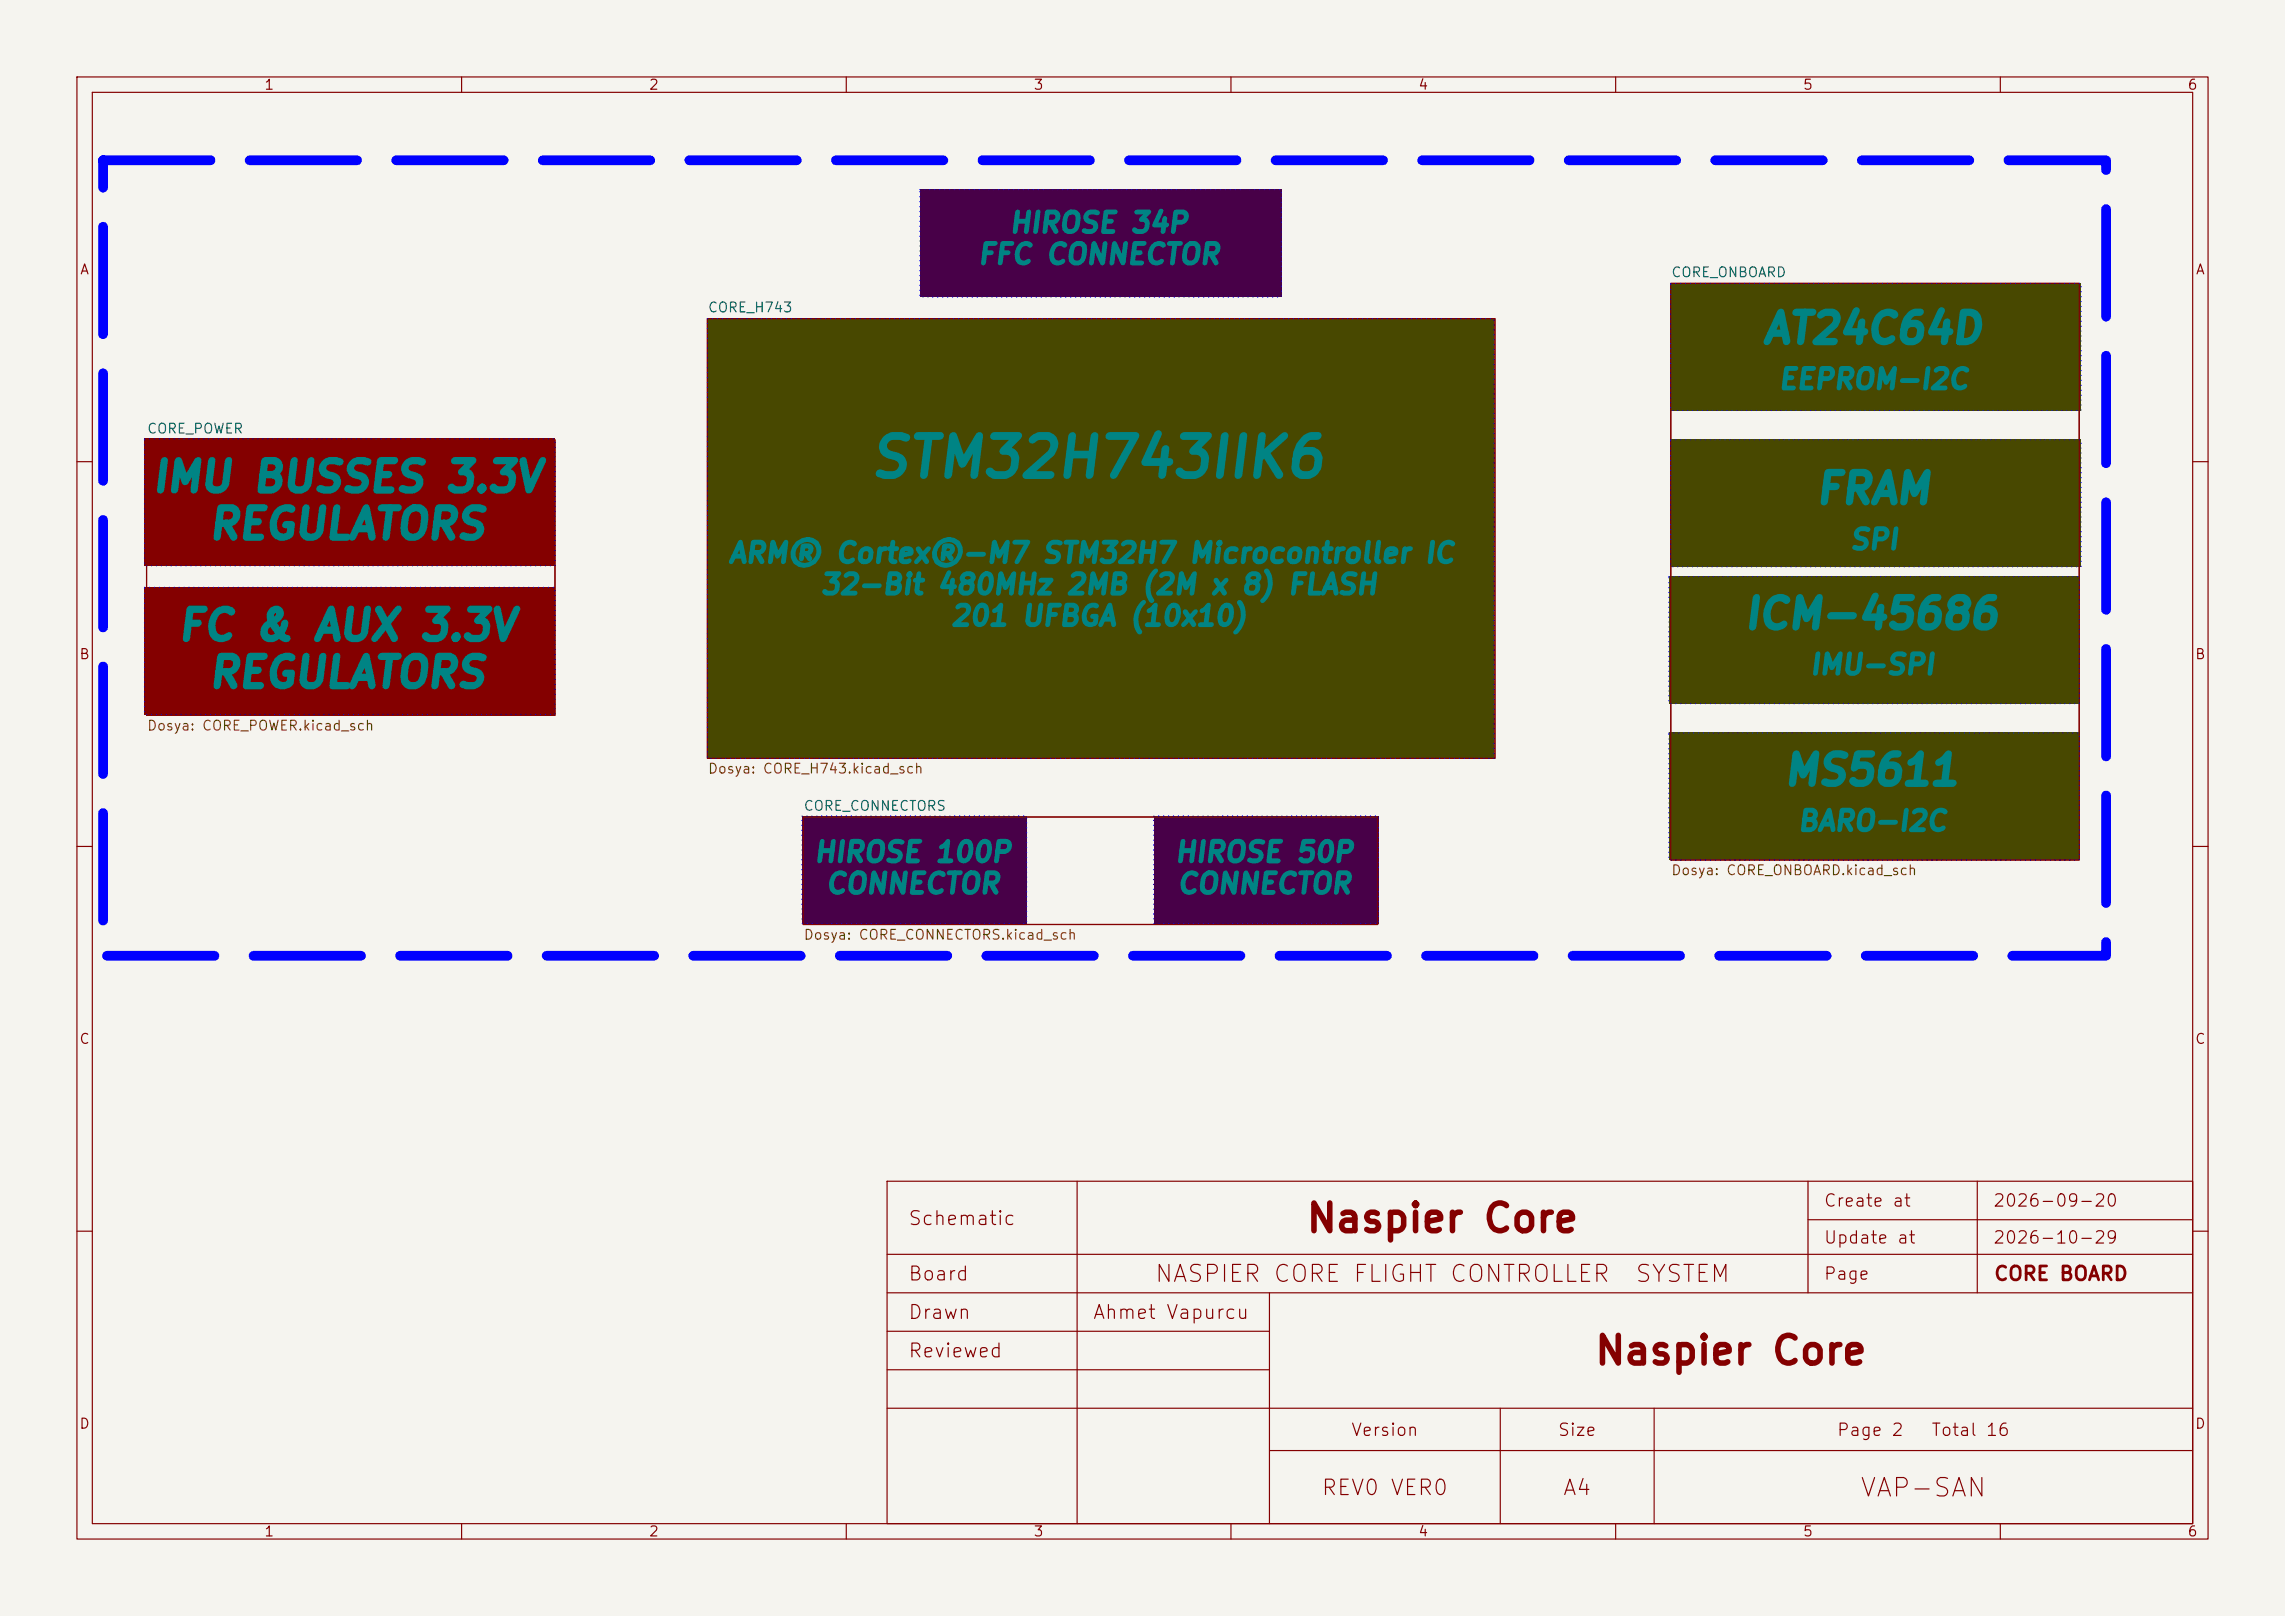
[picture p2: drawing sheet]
<svg xmlns="http://www.w3.org/2000/svg" width="297mm" height="210mm" viewBox="0 0 297 210" stroke-linecap="round" stroke-linejoin="round" font-family="sans-serif">
<defs><g id="words">
<text font-size="5.1" fill="#008484" x="112.6" y="63.3">STM32H743IIK6</text>
<g font-size="3.8" fill="#008484">
<text x="228.8" y="45.5">AT24C64D</text>
<text x="19.4" y="64.8">IMU BUSSES 3.3V</text>
<text x="26.8" y="71">REGULATORS</text>
<text x="235.7" y="66.4">FRAM</text>
<text x="226.4" y="82.6">ICM-45686</text>
<text x="22.8" y="84.1">FC &amp; AUX 3.3V</text>
<text x="26.8" y="90.3">REGULATORS</text>
<text x="231.6" y="102.9">MS5611</text>
</g>
<g font-size="3.6" fill="#840000">
<text x="169.6" y="161">Naspier Core</text>
<text x="207.1" y="178.2">Naspier Core</text>
</g>
<g font-size="2.6" fill="#008484">
<text x="126.9" y="34.9">FFC CONNECTOR</text>
<text x="131" y="30.9">HIROSE 34P</text>
<text x="230.9" y="51.2">EEPROM-I2C</text>
<text x="94.5" y="73.8">ARM® Cortex®-M7 STM32H7 Microcontroller IC</text>
<text x="106.4" y="77.9">32-Bit 480MHz 2MB (2M x 8) FLASH</text>
<text x="240.2" y="72">SPI</text>
<text x="123.4" y="81.9">201 UFBGA (10x10)</text>
<text x="235" y="88.3">IMU-SPI</text>
<text x="105.6" y="112.6">HIROSE 100P</text>
<text x="152.5" y="112.6">HIROSE 50P</text>
<text x="233.4" y="108.6">BARO-I2C</text>
<text x="107.1" y="116.7">CONNECTOR</text>
<text x="152.8" y="116.7">CONNECTOR</text>
</g>
<text font-size="2.4" fill="#840000" x="241.6" y="195.1">VAP-SAN</text>
<g font-size="2.2" fill="#840000">
<text x="149.9" y="167.2">NASPIER CORE FLIGHT CONTROLLER</text>
<text x="212.4" y="167.2">SYSTEM</text>
</g>
<g font-size="2" fill="#840000">
<text x="171.6" y="194.8">REV0 VER0</text>
<text x="203" y="194.8">A4</text>
</g>
<g font-size="1.8" fill="#840000">
<text x="117.9" y="159.7">Schematic</text>
<text x="117.9" y="166.9">Board</text>
<text x="259.1" y="166.9">CORE BOARD</text>
<text x="117.9" y="171.9">Drawn</text>
<text x="141.9" y="171.9">Ahmet Vapurcu</text>
<text x="117.9" y="176.9">Reviewed</text>
</g>
<g font-size="1.6" fill="#840000">
<text x="236.9" y="157.2">Create at</text>
<text x="258.9" y="157.2">2026-09-20</text>
<text x="236.9" y="162">Update at</text>
<text x="236.9" y="166.7">Page</text>
<text x="258.9" y="162">2026-10-29</text>
<text x="175.5" y="187">Version</text>
<text x="202.4" y="187">Size</text>
<text x="238.6" y="187">Page 2</text>
<text x="250.9" y="187">Total 16</text>
</g>
<g font-size="1.3" fill="#840000">
<text x="34.3" y="12">1</text>
<text x="84.3" y="12">2</text>
<text x="134.3" y="12">3</text>
<text x="184.3" y="12">4</text>
<text x="234.3" y="12">5</text>
<text x="284.3" y="12">6</text>
<text x="10.3" y="36">A</text>
<text x="285.3" y="36">A</text>
<text x="10.2" y="86">B</text>
<text x="285.2" y="86">B</text>
<text x="10.2" y="136">C</text>
<text x="285.2" y="136">C</text>
<text x="10.2" y="186">D</text>
<text x="285.2" y="186">D</text>
<text x="34.3" y="200">1</text>
<text x="84.3" y="200">2</text>
<text x="134.3" y="200">3</text>
<text x="184.3" y="200">4</text>
<text x="234.3" y="200">5</text>
<text x="284.3" y="200">6</text>
</g>
<g font-size="1.3" fill="#006464">
<text x="91.9" y="40.9">CORE_H743</text>
<text x="217.1" y="36.3">CORE_ONBOARD</text>
<text x="19" y="56.7">CORE_POWER</text>
<text x="104.4" y="105.7">CORE_CONNECTORS</text>
</g>
<g font-size="1.3" fill="#725600">
<text x="19" y="95.3">Dosya: CORE_POWER.kicad_sch</text>
<text x="91.9" y="100.8">Dosya: CORE_H743.kicad_sch</text>
<text x="217.1" y="114.1">Dosya: CORE_ONBOARD.kicad_sch</text>
<text x="104.4" y="122.4">Dosya: CORE_CONNECTORS.kicad_sch</text>
</g>
</g></defs>
<path d="M0 0h297v210h-297z" fill="#f5f4ef" stroke="#f5f4ef" stroke-width=".13"/>
<g fill="none" stroke="#840000" stroke-width=".15">
<path d="M10 10h277v190h-277zM12 12h273v186h-273zM60 10v2M110 10v2M160 10v2M210 10v2M260 10v2M217.2 36.8h53.1v75h-53.1zM19 57.2h53.1v35.8h-53.1zM91.9 41.4h102.4v57.2h-102.4zM10 60h2M285 60h2"/>
<path d="M10 110h2M104.4 106.2h74.7v13.9h-74.7zM285 110h2M115.3 153.5h169.7v44.5h-169.7zM140 153.5v44.5M235 158.5h50M235 153.5v14.5M257 153.5v14.5M10 160h2M115.3 163h169.7M115.3 168h169.7M115.3 173h49.7"/>
<path d="M115.3 178h49.7M165 168v30M285 160h2M60 198v2M110 198v2M115.3 183h169.7M160 198v2M165 188.5h120M195 183v15M210 198v2M215 183v15M260 198v2"/>
</g>
<g fill="#484800">
<path d="M216.9 95.3h53.4v16.5h-53.4z"/>
<path d="M217.2 57.2h53.3v16.5h-53.3z"/>
<path d="M216.9 74.9h53.4v16.5h-53.4z"/>
<path d="M91.9 41.4h102.3v57.2h-102.3z"/>
</g>
<g fill="#480048">
<path d="M104.2 106h29.2v14h-29.2z"/>
<path d="M119.6 24.6h47v14h-47z"/>
<path d="M150 106h29.2v14h-29.2z"/>
</g>
<g fill="#840000">
<path d="M18.8 76.3h53.3v16.5h-53.3z"/>
<path d="M18.8 57h53.3v16.5h-53.3z"/>
</g>
<path d="M217.2 36.8h53.3v16.5h-53.3z" fill="#484800"/>
<path d="M217.2 36.8h53.1v75h-53.1zM19 57.2h53.1v35.8h-53.1zM91.9 41.4h102.4v57.2h-102.4zM104.4 106.2h74.7v13.9h-74.7z" fill="none" stroke="#840000" stroke-width=".15"/>
<path d="M119.6 24.6h47v14h-47zM217.2 36.8h53.3v16.5h-53.3zM18.8 57h53.3v16.5h-53.3zM91.9 41.4h102.3v57.2h-102.3zM217.2 57.2h53.3v16.5h-53.3zM18.8 76.3h53.3v16.5h-53.3zM216.9 74.9h53.4v16.5h-53.4zM216.9 95.3h53.4v16.5h-53.4zM104.2 106h29.2v14h-29.2zM150 106h29.2v14h-29.2z" fill="none" stroke="#0000c2" stroke-width=".15" stroke-dasharray="0 .6"/>
<path d="M13.4 20.8h260.3v103.4h-260.3z" fill="none" stroke="#00f" stroke-width="1.3" stroke-dasharray="14 5.1"/>
<use href="#words"/>
</svg>
